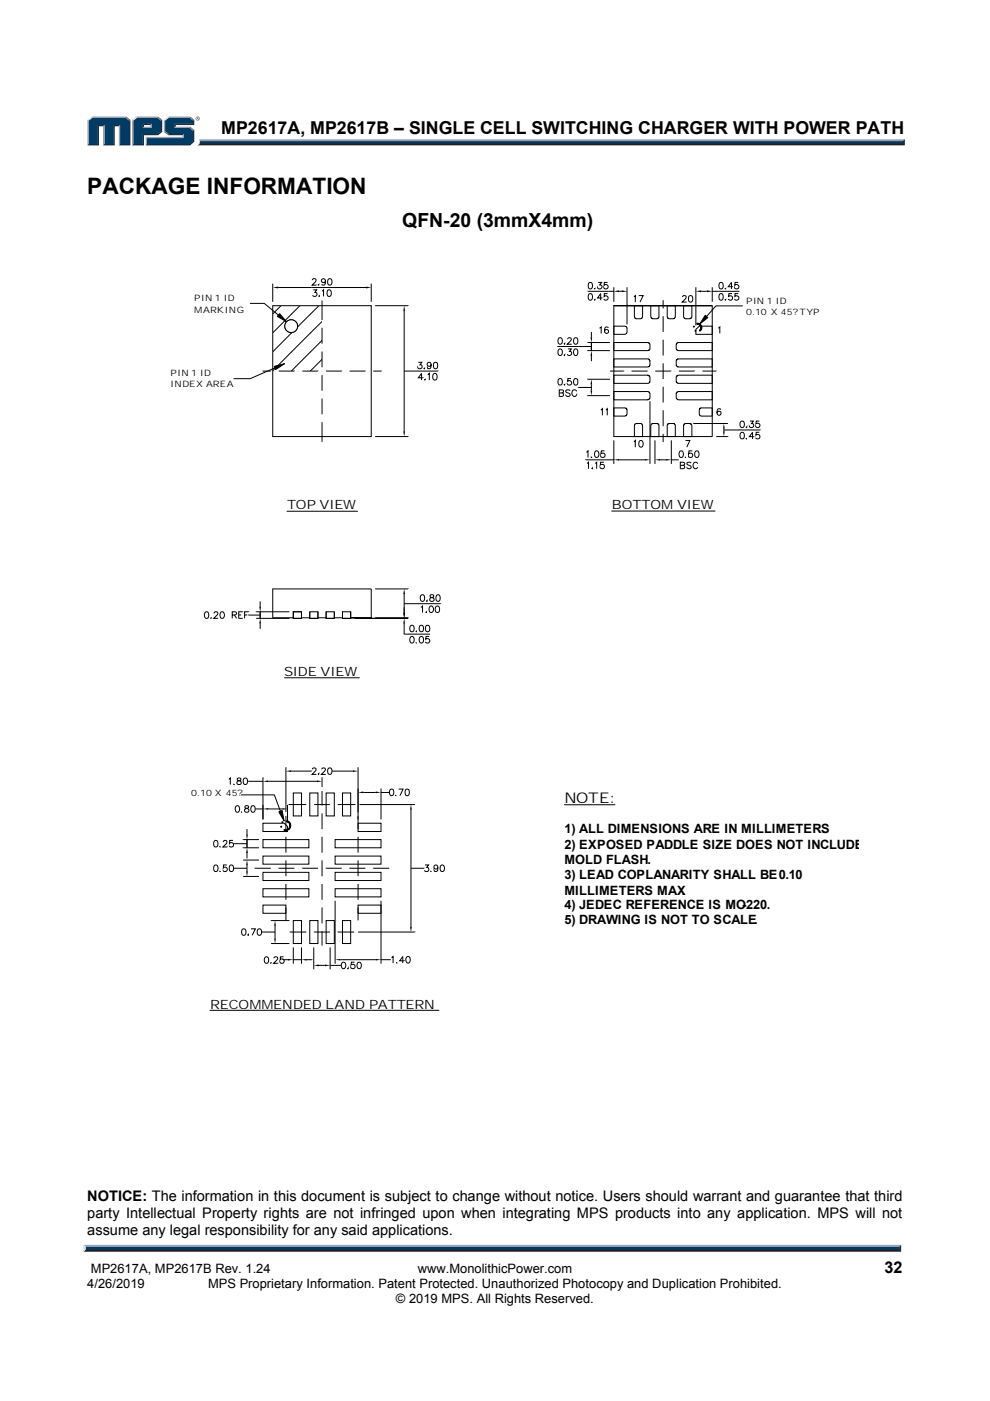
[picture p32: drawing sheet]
<svg xmlns="http://www.w3.org/2000/svg" width="210mm" height="297mm" viewBox="0 0 210 297" stroke-linecap="round" stroke-linejoin="round" font-family="sans-serif">
<defs><g id="words">
<text font-size="4.8" x="18.5" y="41.2">PACKAGE INFORMATION</text>
<text font-size="4.1" x="85.3" y="48.2">QFN-20 (3mmX4mm)</text>
<text font-size="3.8" x="46.9" y="28.5">MP2617A, MP2617B – SINGLE CELL SWITCHING CHARGER WITH POWER PATH</text>
<text font-size="3.4" x="187.6" y="269.9">32</text>
<g font-size="3.1">
<text x="119.7" y="170.2">NOTE:</text>
<text x="18.5" y="254.7">NOTICE: The information in this document is subject to change without notice. Users should warrant and guarantee that third</text>
<text x="18.5" y="258.3">party Intellectual Property rights are not infringed upon when integrating MPS products into any application. MPS will not</text>
<text x="18.5" y="261.9">assume any legal responsibility for any said applications.</text>
</g>
<g font-size="2.7">
<text x="60.9" y="108">TOP VIEW</text>
<text x="129.8" y="108">BOTTOM VIEW</text>
<text x="60.2" y="143.3">SIDE VIEW</text>
<text x="119.7" y="176.7">1) ALL DIMENSIONS ARE IN MILLIMETERS</text>
<text x="174.4" y="176.7">.</text>
<text x="119.7" y="180.1">2) EXPOSED PADDLE SIZE DOES NOT INCLUDE</text>
<text x="119.7" y="183.2">MOLD FLASH.</text>
<text x="119.7" y="186.3">3) LEAD COPLANARITY SHALL BE 0.10</text>
<text x="119.7" y="189.7">MILLIMETERS MAX.</text>
<text x="119.7" y="192.8">4) JEDEC REFERENCE IS MO-220.</text>
<text x="119.7" y="195.9">5) DRAWING IS NOT TO SCALE.</text>
<text x="44.6" y="213.9">RECOMMENDED LAND PATTERN</text>
<text x="19.3" y="269.9">MP2617A, MP2617B Rev. 1.24</text>
<text x="88.6" y="269.9">www.MonolithicPower.com</text>
<text x="18.5" y="273.2">4/26/2019</text>
<text x="44.1" y="273.2">MPS Proprietary Information. Patent Protected. Unauthorized Photocopy and Duplication Prohibited.</text>
<text x="84" y="276.3">© 2019 MPS. All Rights Reserved.</text>
</g>
<g font-size="1.9">
<text x="41.2" y="63.9">PIN 1 ID</text>
<text x="158.3" y="64.5">PIN 1 ID</text>
<text x="41.2" y="66.4">MARKING</text>
<text x="158.3" y="66.8">0.10 X 45?TYP</text>
<text x="36.2" y="79.8">PIN 1 ID</text>
<text x="36.2" y="82">INDEX AREA</text>
<text x="40.6" y="168.8">0.10 X 45?</text>
</g>
</g></defs>
<path d="M42.2 29.5h149.7l-.4 .7h-149.1z" fill="#94a0b9"/>
<path d="M42.4 30.2h149.1l.4 .6h-150.1l.4-.2z" fill="#231f20"/>
<path d="M191.5 29.9l.4-.4v1.3l-.4-.4z" fill="#001339"/>
<path d="M42.4 29.9h149.1v.5h-149.2z" fill="#003b63"/>
<path d="M42.2 29.5l.2 .4-.1 .5-.5 .4 .4-.5z" fill="#dcddde"/>
<path d="M30.3 27.1l.2-.2h1.4l.2 .2z" fill="#94a0b9"/>
<g fill="#003b63">
<path d="M18.8 25.6l.8-.6h7l.8 .6v5h-1.9v-4.1h-1.4v4.1h-2v-4.1h-1.4v4.1h-1.9z"/>
<path d="M28.3 25.6l.8-.6h2.1v1.3h-.9v.8h1.8v-.8h-1.2v-1.3h2.5l.7 .6v2.2l-.7 .6h-3.1v2.2h-2z"/>
<path d="M31.1 29.3h7.8v-.9h-3.1l-.8-.6v-2.2l.8-.6h4.3l.8 .6v.7h-3.9v.8h3.1l.8 .6v2.2l-.8 .7h-9z"/>
</g>
<path d="M35.6 24.8h4.7" fill="none" stroke="#94a0b9" stroke-width=".26"/>
<path d="M34.8 25.4l.8-.7 .2 .3-.8 .6z" fill="#dcddde"/>
<path d="M34.9 25.4v2.6" fill="none" stroke="#94a0b9" stroke-width=".26"/>
<path d="M34.8 28l.2-.2 .8 .6-.2 .3z" fill="#547194"/>
<path d="M35.6 28.5h3.4" fill="none" stroke="#001339" stroke-width=".26"/>
<g fill="#94a0b9">
<path d="M30.9 29h7.8v-.3l.3-.3v.9h-7.8z"/>
<path d="M30.9 29l.3 .3v1.3l-.3 .2z"/>
</g>
<path d="M37 26.3h3.9v-.7l.3-.2v1.1h-3.9v.4l-.3 .2z" fill="#001339"/>
<path d="M37 27h3.3" fill="none" stroke="#94a0b9" stroke-width=".26"/>
<path d="M40.3 26.9l.9 .6-.3 .2-.8-.6z" fill="#547194"/>
<g fill="#001339">
<path d="M30.9 30.8l.3-.2h8.9l.8-.7v-2.2l.3-.2v2.5l-.9 .8z"/>
<path d="M30.3 28.4h3.1l.7-.6v-2.2l.3-.2v2.6l-.9 .7h-3v2.1h-2.5l.3-.2h2z"/>
</g>
<path d="M33.5 24.7l.9 .7-.3 .2-.7-.6z" fill="#547194"/>
<path d="M28.9 24.8h4.6" fill="none" stroke="#94a0b9" stroke-width=".26"/>
<path d="M28 25.4l.9-.7 .2 .3-.8 .6z" fill="#dcddde"/>
<path d="M28.1 25.4v5.4" fill="none" stroke="#94a0b9" stroke-width=".26"/>
<path d="M31.9 26.5l.2-.2v.8l-.2-.2z" fill="#94a0b9"/>
<g fill="#001339">
<path d="M30.3 26.3h1.8l-.2 .2h-1.4v.4l-.2 .2z"/>
<path d="M27.4 25.6l.3-.2v5.4h-2.5l.3-.2h1.9z"/>
</g>
<path d="M26.8 24.7l.9 .7-.3 .2-.8-.6z" fill="#547194"/>
<path d="M19.4 24.8h7.4" fill="none" stroke="#94a0b9" stroke-width=".26"/>
<path d="M18.5 25.4l.9-.7 .2 .3-.8 .6z" fill="#dcddde"/>
<path d="M18.7 25.4v5.4" fill="none" stroke="#94a0b9" stroke-width=".26"/>
<path d="M20.7 26.5h1.4l-.2 .3h-.9v4h-2.5l.3-.2h1.9z" fill="#001339"/>
<path d="M22 26.5v4.3" fill="none" stroke="#94a0b9" stroke-width=".26"/>
<path d="M24.1 26.5h1.4l-.3 .3h-.9v4h-2.4l.2-.2h2z" fill="#001339"/>
<path d="M25.3 26.5v4.3" fill="none" stroke="#94a0b9" stroke-width=".26"/>
<path d="M40.3 24.7l.9 .7-.3 .2-.8-.6z" fill="#547194"/>
<g fill="#231f20">
<path d="M18.2 264.7h172.5l.4 .7h-173.3z"/>
<path d="M41.5 25.1a.45 .45 0 0 1 .9 0 .45 .45 0 0 1-.9 0zM41.6 25.1a.36 .36 0 0 0 .7 0 .36 .36 0 0 0-.7 0zM41.8 24.9l.3 .1v.4l-.2-.2-.1 .2zM41.8 25v.1h.2z"/>
</g>
<path d="M17.8 263.9h173.3l-.4 .8h-172.5z" fill="#94a0b9"/>
<path d="M191.1 263.9v1.5l-.4-.4v-.6z" fill="#001339"/>
<path d="M18.2 264.4h172.5v.6h-172.5z" fill="#003b63"/>
<path d="M17.8 263.9l.4 .5v.5l-.4 .5z" fill="#dcddde"/>
<g fill="none" stroke="#000" stroke-width=".21">
<path d="M66.3 59.4l.2-.3 .5 .1v.4l-.8 .9h.9M69 59.5a.43 .43 0 0 1-.6 .4 .43 .43 0 0 1-.1-.7 .43 .43 0 0 1 .7 .1v.2a.65 .65 0 0 1-.5 1l-.3-.2M69.7 59.2a.43 .43 0 0 1 .6 .1l.1 .4a.61 .61 0 0 1-.5 .8 .85 .85 0 0 1-.2-1.3zM124.9 59.9h.2a.71 .71 0 0 1 .6 .7 .71 .71 0 0 1-.6 .7 .9 .9 0 0 1-.2-1.4zM126.9 59.9h.7l-.4 .5 .5 .3v.2l-.5 .4-.5-.3M128.9 59.9h-.7l-.1 .6a.49 .49 0 0 1 .8 0 .49 .49 0 0 1-.1 .7 .49 .49 0 0 1-.7-.2M152.7 59.9h.2a.71 .71 0 0 1 .5 .7 .71 .71 0 0 1-.5 .7 .9 .9 0 0 1-.2-1.4zM156.6 59.9h-.7v.6a.49 .49 0 0 1 .7 0 .49 .49 0 0 1-.1 .7 .49 .49 0 0 1-.7-.2M53.1 64.3h2.9l3.1 2.5M55.7 78.7h1.7M57.8 64.8h.1M57.8 64.8h20.9v27.8h-20.9z"/>
<path d="M57.8 60.1v3.9M58.2 77.7l2.1-.6-1.8 1.3zM58.3 78.7h.1M58.3 78l-5.2 2.3h-3.5M59 61h18.6M59.1 78.7h3.3M59.3 66.5l1.5 1.7-2-1.1zM59.5 64.9l-1.6 1.6M63.3 78.7h.1M63.6 64.9l-5.7 5.6M64.1 78.7h3.4M66.4 61.4h.8l-.4 .6a.45 .45 0 0 1 .3 .7 .45 .45 0 0 1-.8-.1"/>
<path d="M67.6 60.3v.1M67.6 64.9l-9.7 9.7M67.7 62.7l.1 .1M68.3 68.2l-10.4 10.4M68.3 72.2l-6.4 6.4M68.3 76.2l-2.4 2.4M68.3 63.7v4.2M68.3 68.7h.1M68.3 69.5v3.4M68.3 73.7h.1M68.3 74.5v3.4M68.3 79.5v3.3"/>
<path d="M68.3 78.7h.1M68.3 61.7l.3-.3v1.4M69.2 78.7h3.3M69.6 61.5l.1-.1a.72 .72 0 0 1 .6 .7 .72 .72 0 0 1-.6 .7 .92 .92 0 0 1-.1-1.3zM73.3 78.7h.1M74.1 78.7h3.4M78.3 78.7h.1M78.7 64.8h.1M78.7 61h.1M78.7 60.1v3.9M79.2 78.7h1.7M79.6 64.8h7"/>
<path d="M85.7 65.9v25.6M85.7 78.7h7.2M88.7 76.8h.8l-.4 .5a.46 .46 0 0 1 .4 .5 .46 .46 0 0 1-.4 .5 .46 .46 0 0 1-.5-.4M90 78l.1 .1M90.7 79.4l.4-.2v1.4M91.4 77.3a.42 .42 0 0 1-.5 .3 .42 .42 0 0 1-.2-.6 .42 .42 0 0 1 .7 0v.3a.67 .67 0 0 1-.5 .9l-.2-.2M92 79.2a.42 .42 0 0 1 .6 .2l.1 .4a.6 .6 0 0 1-.5 .8 .9 .9 0 0 1-.2-1.4zM92.1 76.9l.4-.1a.74 .74 0 0 1 .3 .8 .74 .74 0 0 1-.5 .6 .95 .95 0 0 1-.2-1.3zM118.6 71.7l.1-.1a.7 .7 0 0 1 .6 .7 .7 .7 0 0 1-.6 .7 .87 .87 0 0 1-.1-1.3zM118.6 74.1a.43 .43 0 0 1 .6 .1l.1 .4a.6 .6 0 0 1-.6 .8 .87 .87 0 0 1-.1-1.3zM119.7 72.8l.1 .1M119.7 75.2l.1 .1"/>
<path d="M120.4 71.9l.3-.3h.2l.3 .3-.2 .4-.7 .7h1M120.5 74h.7l-.4 .5a.46 .46 0 0 1 .3 .8 .46 .46 0 0 1-.8-.2M121.8 71.7a.47 .47 0 0 1 .7 .2l.1 .3a.6 .6 0 0 1-.4 .8h-.2a.9 .9 0 0 1-.2-1.3zM121.8 74.1a.44 .44 0 0 1 .7 .1l.1 .4a.58 .58 0 0 1-.6 .8l-.2-.1-.2-.5zM124.6 72.6h4.8M124.9 62.3a.44 .44 0 0 1 .7 .2l.1 .3a.63 .63 0 0 1-.4 .8h-.2a.92 .92 0 0 1-.2-1.3zM125.4 74.3v.1M125.4 70.4v1.1M125.4 75.5v1.1M125.4 73.5h-7.1M125.4 72.6v1.8M126.2 61.1v.1"/>
<path d="M126.2 63.5v.1M127.1 69.6l.4-.3v1.4M127.7 63.2h-1l.7-.9v1.3M128.9 62.3h-.7l-.1 .5a.49 .49 0 0 1 .8 .1 .49 .49 0 0 1-.1 .7 .49 .49 0 0 1-.7-.2M129 69.5l-.1-.1a.67 .67 0 0 0-.7 .4 .67 .67 0 0 0 .2 .8 .43 .43 0 0 0 .7-.2 .43 .43 0 0 0-.4-.6 .43 .43 0 0 0-.5 .5M129.4 74.3l-4.8 .1M129.4 78.7h2.9M130.2 69.2h2.6l.2 .4-.1 1-.4 .3h-2.3zM130.2 72.6h.1M130.2 74.3v.1M130.2 60.9v3.1M130.2 72.6h7.3l.3 .4v1l-.4 .3h-7.2z"/>
<path d="M130.2 79.5l7.3 .1 .3 .3v1l-.3 .4h-7.3zM130.2 76.1h7.3l.3 .3v1.1l-.4 .3h-7.2zM130.2 61.8h-5.5M131.3 61.8h.6M133 60.9v7.9M133 69.6h.1M133 61.8h.1M133.1 78.7h.1M133.9 78.7h3.4M134.5 62.9l.2-.2v1.4M134.6 64.8h1.7v2.3l-.2 .4-1.1 .1-.3-.2zM135.5 62.7h.9l-.7 1.4"/>
<path d="M138 64.8h1.8v2.4l-.3 .3-1 .1-.4-.3zM138.2 78.7h.1M139 78.7h3.3M140.7 63.6v1.8M140.7 66.2h.1M140.7 67v3.4M140.7 71.2h.1M140.7 72v3.4M140.7 76.2h.1M140.7 77v3.4M141.5 64.8h1.7v2.4l-.2 .3-1.1 .1-.3-.2zM143.2 78.7h.1"/>
<path d="M143.5 76.3l.3-.2h7.3v1.7h-7.2l-.5-.3zM143.6 72.7l.2-.1h7.3v1.7h-7.3l-.4-.4v-.9zM143.6 79.7l.4-.2h7.1v1.8h-7.3l-.4-.4v-.9zM144 78.7h3.3M144.8 63l.2-.3h.3l.2 .2-.1 .5-.7 .7h.9M145 64.8h1.7v2.3l-.1 .4-1.2 .1-.4-.3zM146.2 62.7a.67 .67 0 0 1 .8 .6 .67 .67 0 0 1-.6 .8 .92 .92 0 0 1-.2-1.4zM147.6 69.9l.7-.7h2.8v1.7h-3.5zM147.6 60.9v8.1M147.6 69.8v.1M148.2 78.7h.1M148.7 61.8h1.2"/>
<path d="M149 78.7h2.9M149.6 66.8l.5 .5-1.7 1.4zM151.1 64.8h-20.9v27.8M151.1 60.9v3.1M151.1 64.8h.1M151.1 61.8h.1M151.1 64.8v27.8M152.3 69.6l.4-.3v1.4M152.7 62.3a.44 .44 0 0 1 .6 .2l.1 .3a.63 .63 0 0 1-.4 .8h-.1a.92 .92 0 0 1-.2-1.3zM153.9 61.1v.1M153.9 63.5v.1M155.3 62.3h-.7l-.1 .5 .5-.1a.47 .47 0 0 1 .4 .5 .47 .47 0 0 1-.5 .5l-.4-.3"/>
<path d="M155.4 60.8h-.9l.7-.9v1.4M156.6 62.3h-.7v.5a.49 .49 0 0 1 .7 .1 .49 .49 0 0 1-.1 .7 .49 .49 0 0 1-.7-.2M156.8 61.8h-5.7M157.5 64.9h-5.7l-1.9 2.2M68.3 83.7h.1M68.3 84.5v3.3M68.3 88.7h.1M68.3 89.5v4.2M78.7 92.6h.1M79.6 92.6h7M85.7 92.6h.1M89.7 80.1h-1l.7-.9v1.4"/>
<path d="M90.1 80.5h.1M118.6 80.3a.45 .45 0 0 1 .6 .2l.1 .3a.59 .59 0 0 1-.6 .8 .87 .87 0 0 1-.1-1.3zM118.6 83.3h.6l.3 .3-.1 .4-.8 .1v-1.4l.9 .1v.4l-.3 .1M119.7 81.5l.1 .1M120.9 82.8l-.3-.1-.6 .1 .1 .3 .8 .4v.3a.56 .56 0 0 1-.9 0M121.1 80.3h-.6l-.1 .5a.5 .5 0 0 1 .8 .1 .5 .5 0 0 1-.2 .7 .5 .5 0 0 1-.7-.2M121.8 80.3a.46 .46 0 0 1 .7 .2l.1 .3a.57 .57 0 0 1-.6 .8 .89 .89 0 0 1-.2-1.3zM122.3 83a.57 .57 0 0 0-.8-.3 .57 .57 0 0 0-.2 .8 .51 .51 0 0 0 .4 .5 .51 .51 0 0 0 .5-.2l.1-.1M124.2 97.5h6M124.4 95.9l.3-.3v1.4M124.5 98.3l.3-.3v1.4M125.4 81.5v1.3"/>
<path d="M125.4 82.1l-2.8 .1M125.4 80.4h.1M125.5 96.9h-.1h.1M125.6 99.3h.1M126.2 98.3l.4-.3v1.4M126.3 95.7a.63 .63 0 0 1 .7 .6 .63 .63 0 0 1-.7 .6l-.2-.5zM127.4 86.9l.4-.2v1.4M128.1 98h-.7l-.1 .6 .5-.1 .3 .1 .1 .5-.2 .2-.3 .1-.4-.3M128.2 95.6h-.6l-.1 .6 .4-.1 .3 .1 .1 .5-.4 .3-.5-.2M128.5 86.9l.3-.2v1.4M129.4 83.9h-4.8M129.4 80.4h-4.8"/>
<path d="M130.2 93.4v5M130.2 83.9h.1M130.2 80.4h.1M130.2 92.6h.1M130.2 97.5h.1M130.2 83h7.3l.3 .4v1l-.4 .4h-7.2zM130.2 86.5l2.6 .1 .2 .3-.1 1.1-.3 .2h-2.4zM134.5 93.7l.2-.3v1.4M134.7 89.9l.3-.1h.9l.3 .2 .1 2.6h-1.7v-2.3zM135.7 93.5a.4 .4 0 0 1 .6 .2v.8a.4 .4 0 0 1-.6 .2l-.2-.5zM136.8 97.5h-5.5M137.9 85.1v13.3"/>
<path d="M137.9 84.2h.1M138.3 89.9l1.2-.1 .2 .2 .1 2.6h-1.8v-2.4zM138.9 93.4v5M138.9 92.6h.1M138.9 97.5h.1M140.7 81.2h.1M140.7 82v3.3M140.7 86.2h.1M140.7 87v3.4M140.7 91.2h.1M140.7 92v1.7M141.3 97.5h-1.3"/>
<path d="M141.6 89.9l.3-.1h1l.3 .2v2.6h-1.7zM142.4 93.4v5M142.4 92.6h.1M143.6 83.2l.2-.2h7.3v1.8h-7.3l-.4-.5v-.9zM144 97.5h-1.6M144.2 95.7a.42 .42 0 0 1 .7 .2v.3a.62 .62 0 0 1-.3 .8h-.2a.86 .86 0 0 1-.2-1.3zM144.3 98.7h.6l.3 .2-.1 .4-.8 .1v-1.4l.9 .1v.4l-.3 .2M145.1 89.9l1.2-.1 .4 .3v2.5h-1.7v-2.4zM145.4 93.4h.9l-.6 1.4M145.4 96.9h.1M146.2 89.8h.1M146.6 98.2l-.1-.1a.57 .57 0 0 0-.8 .2l.1 .2 .7 .3 .1 .4a.57 .57 0 0 1-.9 0"/>
<path d="M146.8 95.6h-.7v.6l.4-.1 .3 .1 .1 .5-.4 .3-.5-.2M147 89.8h7.4M147.6 95.7a.4 .4 0 0 1 .6 .2l.1 .3a.6 .6 0 0 1-.6 .8 .87 .87 0 0 1-.1-1.3zM148 98.3a.56 .56 0 0 0-.8-.2 .56 .56 0 0 0-.2 .7 .51 .51 0 0 0 .4 .6 .51 .51 0 0 0 .6-.3M148.5 86.6l2.6-.1v1.7l-2.6-.1-.2-.4v-.8zM151.1 92.6h.1M151.1 92.6h-20.9M151.9 92.6h2.5M152.9 86.9l-.1-.2a.46 .46 0 0 0-.7 .2v.9a.42 .42 0 0 0 .7 .1 .42 .42 0 0 0-.1-.7 .42 .42 0 0 0-.6 .4M153.5 90.9v.5M153.5 91.2h3.4M153.5 89.8h.1"/>
<path d="M156.9 91.2h4.4M157.2 89.3h.2a.71 .71 0 0 1 .5 .7 .71 .71 0 0 1-.5 .7 .86 .86 0 0 1-.2-1.4zM157.2 91.7a.42 .42 0 0 1 .6 .2l.1 .4a.61 .61 0 0 1-.4 .7h-.1a.86 .86 0 0 1-.2-1.3zM158.3 90.5l.1 .1M158.3 92.9l.1 .1M159.1 89.3h.7l-.4 .5a.46 .46 0 0 1 .3 .7 .46 .46 0 0 1-.8-.1M159.9 92.6h-1l.7-.9v1.4M161.1 89.3h-.7l-.1 .6 .5-.2 .3 .2 .1 .5-.5 .3-.4-.3M161.1 91.7h-.7l-.1 .6a.48 .48 0 0 1 .8 0 .48 .48 0 0 1-.1 .7 .48 .48 0 0 1-.7-.2M60.9 108.4h14.9M129.7 108.4h22M43.6 129.8l.2-.1a.72 .72 0 0 1 .5 .7 .72 .72 0 0 1-.5 .7 .88 .88 0 0 1-.2-1.3z"/>
<path d="M44.7 131l.1 .1M45.4 130l.3-.3 .4 .1 .1 .2-.2 .5-.7 .6h1M46.9 129.8l.2-.1a.72 .72 0 0 1 .5 .7 .72 .72 0 0 1-.5 .7 .86 .86 0 0 1-.2-1.3zM49.3 130.4l.7-.1 .2-.3-.4-.3h-.5v1.4M49.7 130.4l.5 .7M50.6 130.4h.6M51.5 129.7h-.9v1.4h.9M51.9 130.4h.5M52.7 129.7h-.8v1.4M54.3 131.1h7.1M55.2 129.7v1.4M55.2 132.2v1.1"/>
<path d="M55.2 127.5v1.1M55.2 130.4h-2.5M57.8 131h4.4M61.4 129.7h-7.1M62.2 129.7h1.7v1.4h-1.7zM62.2 131.1h.1M62.2 129.7h.1M65.7 129.7h1.7v1.4h-1.7zM65.7 131h-1.8M67.4 129.7v1.4h-1.7v-1.4M69.2 129.7h1.7v1.4h-1.7zM69.2 131h-1.8"/>
<path d="M70.9 129.7v1.4h-1.7v-1.4M72.6 129.7h1.8v1.4h-1.8zM72.6 131h-1.7M74.4 129.7v1.4h-1.8v-1.4M74.4 131.1h.1M74.4 131h4.3M75.2 131.1h11.4M76.1 131h-1.7M78.7 124.9h.1M78.7 131h.1M78.7 124.9h-20.9v6.1M78.7 124.9v6.1"/>
<path d="M79.6 124.9h7M79.6 131h7M85.7 126v4M85.7 128h7.8M85.7 124.9h.1M85.7 132.2v2.3h5.5M85.7 128.8v1.1M85.7 131v.1M87.1 132.6h.2a.71 .71 0 0 1 .5 .7 .71 .71 0 0 1-.5 .6 .86 .86 0 0 1-.2-1.3zM87.1 135a.42 .42 0 0 1 .7 .2v.3a.63 .63 0 0 1-.3 .8h-.2a.86 .86 0 0 1-.2-1.3zM88.3 133.8v.1M88.3 136.2v.1"/>
<path d="M89.1 132.6h.2a.71 .71 0 0 1 .5 .7 .71 .71 0 0 1-.5 .6 .86 .86 0 0 1-.2-1.3zM89.1 135a.42 .42 0 0 1 .7 .2v.3a.62 .62 0 0 1-.4 .8h-.1a.86 .86 0 0 1-.2-1.3zM89.3 128.8l.3-.3v1.4M89.3 126.2a.42 .42 0 0 1 .7 .2l.1 .3a.61 .61 0 0 1-.6 .8 .88 .88 0 0 1-.2-1.3zM90.4 129.7l.1 .1M90.4 132.6a.68 .68 0 0 1 .8 .5 .68 .68 0 0 1-.4 .8h-.2a.9 .9 0 0 1-.2-1.3zM90.6 127.4h.1M91 134.9h-.6l-.1 .6a.5 .5 0 0 1 .7 0 .5 .5 0 0 1 0 .8 .5 .5 0 0 1-.8-.2M91.2 128.6a.63 .63 0 0 1 .8 .6 .63 .63 0 0 1-.8 .6l-.2-.5zM91.3 126.2v.4l.7 .3a.44 .44 0 0 1-.2 .6 .44 .44 0 0 1-.5-.1 .44 .44 0 0 1 0-.6l.6-.2 .1-.3a.49 .49 0 0 0-.7-.1zM92.5 128.6a.42 .42 0 0 1 .7 .2v.8l-.5 .3-.3-.3-.1-.3zM92.7 126.2a.4 .4 0 0 1 .6 .2l.1 .3a.61 .61 0 0 1-.6 .8 .9 .9 0 0 1-.1-1.3z"/>
<path d="M60.3 143.7h15.9M45.5 178.3a.42 .42 0 0 1 .7 .2v.8l-.5 .3-.3-.3-.1-.3zM46.7 179.5h.1M47.4 178.5l.2-.3h.3l.2 .3-.1 .4-.7 .7h.9M48.5 165.2l.4-.2v1.3M49.4 178.2h-.7v.6a.49 .49 0 0 1 .7 0 .49 .49 0 0 1-.1 .7 .49 .49 0 0 1-.7-.2M49.7 166.2v.1M50.1 170.9a.41 .41 0 0 1 .6 .2l.1 .3a.63 .63 0 0 1-.5 .8l-.2-.1-.2-.5zM50.4 165v.4l.6 .2 .2 .5a.48 .48 0 0 1-.6 .2 .48 .48 0 0 1-.4-.4l.9-.6-.2-.3zM51.2 168.5h7l1.3 3.5M51.3 172.1h.1M51.8 165a.43 .43 0 0 1 .6 .2l.1 .3a.6 .6 0 0 1-.5 .8 .88 .88 0 0 1-.2-1.3z"/>
<path d="M52 170.9v.4l.7 .3v.5h-.7l-.2-.3 .2-.2a.59 .59 0 0 0 .7-.7zM52.4 175.8v1.1M52.4 178.9h-2.8M52.4 178v1.7M52.6 165.7h3.2M53.4 170.9a.45 .45 0 0 1 .7 .2v.3a.61 .61 0 0 1-.5 .8 .89 .89 0 0 1-.2-1.3zM54.2 171.5h1.6M54.9 179.7l-3.3 .1M54.9 178h-3.3M55.8 178h9.7v1.7h-9.7zM55.8 174.5h4.5l.7 .7v1.1h-5.2zM55.8 164.8v8.9v-3"/>
<path d="M55.8 165.7h.1M55.8 179.7v.1M55.8 178h.1M55.8 174.5v.1M55.8 171.5h.1M56.9 165.7h10.3M59.1 172.1l.7-.2 .5 2.2zM59.9 171.5h-3M60.6 162.7v9.5M60.6 173v2.8M60.6 163.5h.1M60.6 176.6h.1"/>
<path d="M60.6 177.4v3.4M61 170.7v3.7M61 175.2v.1M61.2 170.6h3.8M61.8 163.5h4.3M62.2 168.1h1.7v4.9h-1.7zM65.7 168.1h1.7v4.9h-1.7zM65.8 170.6h.1M66.3 163.1l.1-.2 .4-.1 .2 .4-.8 1h.9M66.6 170.6h3.4M67.6 164v.1M68.2 163.1l.3-.3h.2l.3 .4-.8 1h.9"/>
<path d="M68.3 167.7v3.1M68.3 171.6h.1M68.3 172.4v3.4M68.3 176.6h.1M68.3 177.4v3.4M68.3 164.8v2.1M68.3 167.7h.1M69.2 168.1h1.7v4.9h-1.7zM69.7 162.9a.67 .67 0 0 1 .8 .5 .67 .67 0 0 1-.6 .8 .88 .88 0 0 1-.2-1.3zM70.8 170.6h.1M71.1 178h9.7v1.7h-9.7zM71.6 170.6h3.8"/>
<path d="M72.6 168.1h1.8v4.9h-1.8zM74.8 163.5h-4.3M75.4 170.6h.1M75.9 174.5h4.9v1.8h-4.9zM75.9 162.7v9.5M75.9 173.1v2.7M75.9 176.6h.1M75.9 177.4v3.4M75.9 167.2v6.5M75.9 174.5v.1M76.2 170.6h11.8M77 168h2.7"/>
<path d="M80.8 168h1.7M80.8 167.2v6.5M80.8 174.5v.1M80.8 168h.1M82.8 167.4a.67 .67 0 0 1 .8 .5 .67 .67 0 0 1-.6 .8l-.2-.1-.2-.5zM84 168.6h.1M84.6 167.3h.9l-.7 1.4M86.1 167.4a.47 .47 0 0 1 .7 .2v.3a.61 .61 0 0 1-.5 .8 .95 .95 0 0 1-.2-1.3zM87.2 171.7v24.8M119.7 170.6h10.7M45.5 183.5a.42 .42 0 0 1 .7 .2v.3a.6 .6 0 0 1-.5 .8 .9 .9 0 0 1-.2-1.3zM46.7 184.7h.1"/>
<path d="M48.1 183.4h-.7v.6a.49 .49 0 0 1 .7 0 .49 .49 0 0 1-.1 .7 .49 .49 0 0 1-.7-.2M48.8 183.5a.44 .44 0 0 1 .7 .2v.8l-.5 .3a.9 .9 0 0 1-.2-1.3zM51.4 197l.2-.1a.71 .71 0 0 1 .6 .7 .71 .71 0 0 1-.6 .7 .88 .88 0 0 1-.2-1.3zM51.6 185.8h3.3M51.6 182.4h3.3M52.4 183.5v1.2M52.4 184.1h-2.8M52.4 182.4h.1M52.4 180.8v1.2M52.6 198.2h.1M53.2 196.9h1l-.7 1.4M54.8 197l.1-.1a.7 .7 0 0 1 .6 .7 .7 .7 0 0 1-.6 .7 .87 .87 0 0 1-.1-1.3z"/>
<path d="M55.8 188.4h9.7v1.8h-9.7zM55.8 185h9.7v1.7h-9.7zM55.8 181.5h9.7v1.7h-9.7zM55.8 191.9h4.8v1.7h-4.8zM55.8 185.8h.1M55.8 182.4h.1M57.4 184.1h-3.4M58.3 184.1h.1M58.3 196.3v2.6M58.3 197.6h-2.7M60.6 181.6h.1M60.6 182.4v3.4"/>
<path d="M60.6 186.6h.1M60.6 187.4v3.4M60.6 191.6h.1M60.6 192.4v2.8M61.4 195.2h-3.9M62.2 195.2h1.7v4.8h-1.7zM62.2 195.2h.1M62.4 184.1h-3.3M63.3 184.1h.1M65 197.6h-3.5M65.7 195.2h1.7v4.8h-1.7zM65.8 197.6h.1"/>
<path d="M67.5 184.1h-3.4M68.3 184.1h.1M68.3 181.6h.1M68.3 182.4v3.4M68.3 186.6h.1M68.3 187.4v3.4M68.3 191.6h.1M68.3 192.4v3.4M68.3 196.6h.1M68.3 197.4v3.1M69.2 195.2h1.7v4.8h-1.7zM70 197.6h-3.4"/>
<path d="M70.8 197.6h.1M71.1 188.4h9.7v1.8h-9.7zM71.1 185h9.7v1.7h-9.7zM71.1 181.5h9.7v1.7h-9.7zM71.1 191v13.3M71.1 190.2h.1M72.5 184.1h-3.3M72.6 195.2h1.8v4.8h-1.8zM73.3 184.1h.1M75.1 197.6h-3.5M75.1 197.6h.1M75.9 191.9h4.9v1.7h-4.9z"/>
<path d="M75.9 181.6h.1M75.9 182.4v3.4M75.9 186.6h.1M75.9 187.4v3.4M75.9 191.6h.1M75.9 192.4v2.7M75.9 197.6h12.1M77.5 184.1h-3.4M78.3 184.1h.1M80.8 191v13.3M80.8 190.2h.1M82.5 184.1h-3.3"/>
<path d="M87.2 184.1h2.8M87.2 197.6h.1M90.1 183.4h.8l-.4 .5a.48 .48 0 0 1 .4 .8 .48 .48 0 0 1-.9-.2M91.4 184.7h.1M92.9 183.9a.42 .42 0 0 1-.7 .2 .42 .42 0 0 1 0-.6 .42 .42 0 0 1 .6 .1l.1 .3a.61 .61 0 0 1-.5 .9l-.3-.2M93.6 183.5a.4 .4 0 0 1 .6 .2l.1 .3a.6 .6 0 0 1-.6 .8 .87 .87 0 0 1-.1-1.3zM44.5 214.2h48.6M56.3 202.9h.3a.78 .78 0 0 1 0 1.3h-.2a.85 .85 0 0 1-.1-1.3zM57.4 204.1l.1 .1M57.5 200h3.9M58.1 203.2v-.1a.43 .43 0 0 1 .4-.3 .43 .43 0 0 1 .4 .3l-.1 .3-.8 .8 1 .1M58.3 200h.1"/>
<path d="M60.2 202.9h-.7l-.1 .6a.48 .48 0 0 1 .8-.1 .48 .48 0 0 1-.1 .8 .48 .48 0 0 1-.7-.2M61.1 203.5h-1.1M62.2 200h.1M62.2 203.5h1.7M62.2 200.9v3.4M63.9 200h.1M63.9 200.9v3.4M65.1 203.5h1.1M66.5 200.9v4.6M66.5 200h.1M67.7 204.7h1.2M70 200.9v4.6"/>
<path d="M70 200h.1M70 204.7h.1M72.2 203.5h7.5M72.3 204.7h-2.3M72.6 204.1a.68 .68 0 0 1 .8 .5 .68 .68 0 0 1-.5 .8h-.1a.84 .84 0 0 1-.2-1.3zM73.8 205.3h.1M75.2 204h-.7v.6l.4-.1 .3 .1 .1 .5-.4 .3-.5-.3M75.9 204.1a.66 .66 0 0 1 .8 .5 .66 .66 0 0 1-.6 .8 .86 .86 0 0 1-.2-1.3zM80.8 203.5h2.1M83 203l.4-.2v1.4M84.2 204v.1M85.8 203.7h-1l.6-.9v1.4"/>
<path d="M86.3 202.9l.2-.1a.72 .72 0 0 1 .5 .7 .72 .72 0 0 1-.5 .7l-.2-.1a.94 .94 0 0 1 0-1.2z"/>
<circle cx="61.8" cy="69.2" r="1.36"/>
</g>
<g fill="#000">
<path d="M57.8 61l1.2-.2v.4zM58.2 77.7l2.1-.6-1.8 1.3zM59.3 66.5l1.5 1.7-2-1.1zM77.6 60.8l1.1 .2-1.1 .2zM85.7 64.8l.2 1.1h-.4zM125.2 71.5h.4l-.2 1.1zM125.4 74.3l.2 1.2h-.4zM130.2 61.8l1.1-.2v.4zM131.9 61.6l1.1 .2-1.1 .2zM149.6 66.8l.5 .5-1.7 1.4zM147.6 61.8l1.1-.2v.4zM149.9 61.6l1.2 .2-1.2 .2z"/>
<path d="M85.5 91.4h.4l-.2 1.2zM125.2 82.8h.4l-.2 1.1zM125.4 80.4l.2 1.1h-.4zM130.2 97.5l1.1-.2v.4zM136.8 97.3l1.1 .2-1.1 .2zM138.9 97.5l1.1-.2v.4zM141.3 97.3l1.1 .2-1.1 .2zM153.4 91.4h.3l-.2 1.2zM153.5 89.8l.2 1.1h-.3zM55.2 131.1l.2 1.1h-.4zM55 128.6h.4l-.2 1.1zM85.5 130h.4l-.2 1.1z"/>
<path d="M85.7 124.9l.2 1.1h-.4zM85.7 131.1l.2 1.1h-.4zM85.5 129.9h.4l-.2 1.1zM52.2 176.9h.4l-.2 1.1zM55.8 171.5l1.1-.2v.4zM55.8 165.7l1.1-.2v.3zM59.9 171.3l1.1 .2-1.1 .2zM59.1 172.1l.7-.2 .5 2.2zM60.6 163.5l1.2-.2v.4zM67.2 165.5l1.1 .2-1.1 .1zM74.8 163.3l1.1 .2-1.1 .2zM75.9 168l1.1-.2v.4z"/>
<path d="M79.7 167.8l1.1 .2-1.1 .2zM87.2 170.6l.2 1.1h-.4zM52.2 184.7h.4l-.2 1.1zM52.4 182.4l.2 1.1h-.4zM52.4 179.7l.2 1.1h-.4zM58.3 195.2l.2 1.1h-.4zM58.1 198.9h.4l-.2 1.1zM87 196.5h.4l-.2 1.1zM61.1 203.3l1.1 .2-1.1 .2zM63.9 203.5l1.2-.2v.4zM66.5 204.7l1.2-.2v.4zM68.9 204.5l1.1 .2-1.1 .2z"/>
<path d="M71.1 203.5l1.1-.2v.3zM79.7 203.3l1.1 .2-1.1 .1z"/>
</g>
<g fill="#000" stroke="#000" stroke-width=".21">
<path d="M147.8 68.5h.1a.93 .93 0 0 1 .9 .6l.1 .4-.2 .2-.2-.7-.7-.3zM147.1 69.2h.2l-.2 .1zM147.4 70.1h.2v.1zM148.7 69.7l.1 .1-.4 .4v-.1z"/>
<path d="M60.8 174l.6 .2 .2 .4v.7l-.2-.1v-.6zM59.8 174.2l.2 .2zM59.6 175.2h.2l-.1 .2zM60.2 175.9h.7l.5-.6 .2 .1a.9 .9 0 0 1-1 .7h-.3z"/>
</g>
<circle cx="61.8" cy="69.1" r="1.36" fill="#fff"/>
<circle cx="61.8" cy="69.1" r="1.36" fill="none" stroke="#000" stroke-width=".21"/>
<use href="#words"/>
</svg>
